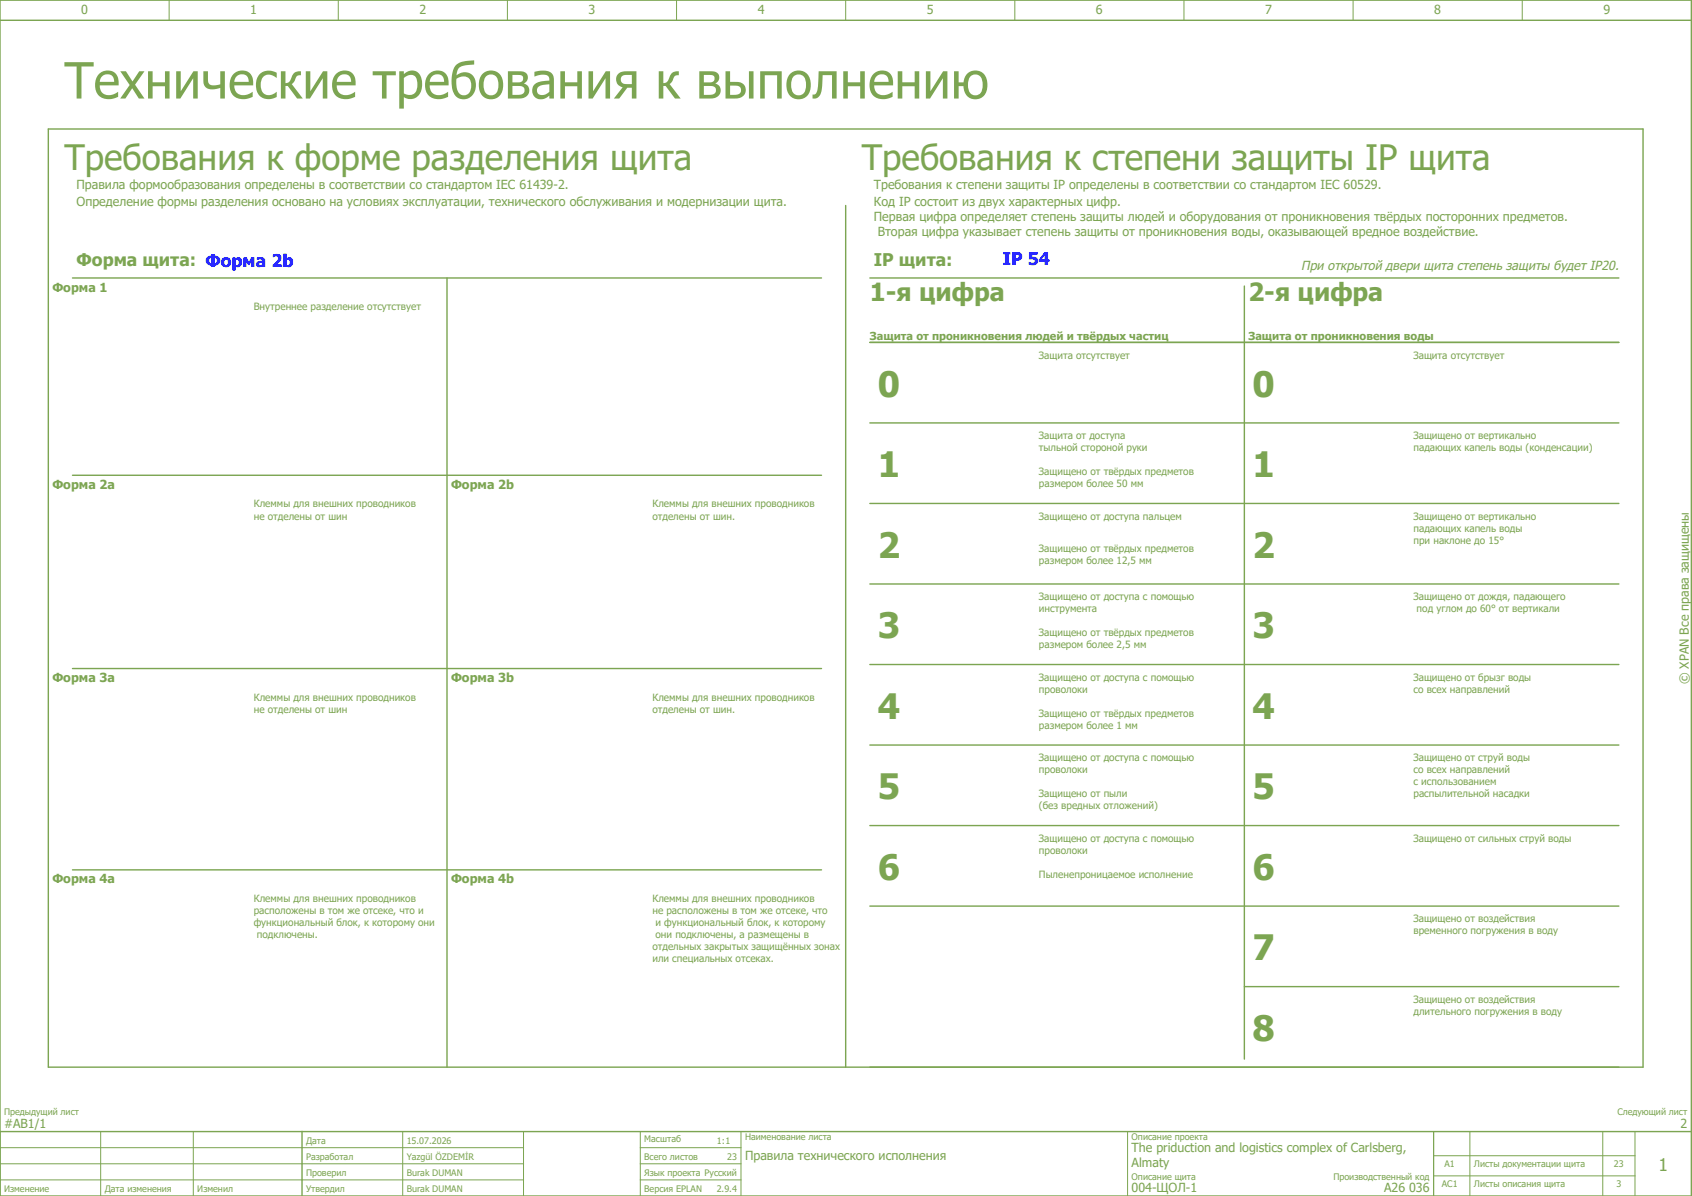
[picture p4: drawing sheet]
<svg xmlns="http://www.w3.org/2000/svg" width="420mm" height="297mm" viewBox="0 0 420 297" stroke-linecap="round" stroke-linejoin="round" font-family="sans-serif">
<defs><g id="words">
<text font-size="12.4" fill="#7ca552" x="16" y="24.5">Технические требования к выполнению</text>
<g font-size="8.7" fill="#7ca552">
<text x="16" y="42.2">Требования к форме разделения щита</text>
<text x="214" y="42.2">Требования к степени защиты IP щита</text>
<text x="218" y="98.5">0</text>
<text x="311" y="98.5">0</text>
<text x="218" y="118.5">1</text>
<text x="311" y="118.5">1</text>
<text x="218" y="138.5">2</text>
<text x="311" y="138.5">2</text>
<text x="218" y="158.5">3</text>
<text x="311" y="158.5">3</text>
<text x="218" y="178.5">4</text>
<text x="311" y="178.5">4</text>
<text x="218" y="198.5">5</text>
<text x="311" y="198.5">5</text>
<text x="218" y="218.5">6</text>
<text x="311" y="218.5">6</text>
<text x="311" y="238.5">7</text>
<text x="311" y="258.5">8</text>
</g>
<g font-size="6.2" fill="#7ca552">
<text x="216" y="74.8">1-я цифра</text>
<text x="310" y="74.8">2-я цифра</text>
</g>
<text font-size="4.3" fill="#00f" x="249" y="65.8">IP 54</text>
<g font-size="4.3" fill="#7ca552">
<text x="19" y="66">Форма щита: Форма 2b</text>
<text x="217" y="66">IP щита:</text>
<text x="411.8" y="290.8">1</text>
</g>
<text font-size="3.2" fill="#7ca552" x="323.1" y="67">При открытой двери щита степень защиты будет IP20.</text>
<g font-size="3.1" fill="#7ca552">
<text x="20.2" y="3.4">0</text>
<text x="62.2" y="3.4">1</text>
<text x="104.2" y="3.4">2</text>
<text x="146.2" y="3.4">3</text>
<text x="188.2" y="3.4">4</text>
<text x="230.2" y="3.4">5</text>
<text x="272.2" y="3.4">6</text>
<text x="314.2" y="3.4">7</text>
<text x="356.2" y="3.4">8</text>
<text x="398.2" y="3.4">9</text>
<text x="19" y="47">Правила формообразования определены в соответствии со стандартом IEC 61439-2.</text>
<text x="217" y="47">Требования к степени защиты IP определены в соответствии со стандартом IEC 60529.</text>
<text x="19" y="51">Определение формы разделения основано на условиях эксплуатации, технического обслуживания и модернизации щита.</text>
<text x="217" y="51">Код IP состоит из двух характерных цифр.</text>
<text x="217" y="54.8">Первая цифра определяет степень защиты людей и оборудования от проникновения твёрдых посторонних предметов.</text>
<text x="218" y="58.5">Вторая цифра указывает степень защиты от проникновения воды, оказывающей вредное воздействие.</text>
<text x="13" y="72.4">Форма 1</text>
<text x="13" y="121.4">Форма 2a</text>
<text x="112" y="121.4">Форма 2b</text>
<text x="13" y="169.4">Форма 3a</text>
<text x="112" y="169.4">Форма 3b</text>
<text x="419.4" y="169.9" transform="rotate(-90 419.4 169.9)">© XPAN Все права защищены</text>
<text x="13" y="219.4">Форма 4a</text>
<text x="112" y="219.4">Форма 4b</text>
<text x="1" y="280">#AB1/1</text>
<text x="417.3" y="280">2</text>
<text x="281" y="286">The priduction and logistics complex of Carlsberg,</text>
<text x="185" y="288.1">Правила технического исполнения</text>
<text x="281" y="289.8">Almaty</text>
<text x="281" y="296">004-ЩОЛ-1</text>
<text x="343.7" y="296">A26 036</text>
</g>
<g font-size="2.7" fill="#7ca552">
<text x="216" y="84.5">Защита от проникновения людей и твёрдых частиц</text>
<text x="310" y="84.5">Защита от проникновения воды</text>
</g>
<g font-size="2.5" fill="#7ca552">
<text x="63" y="77">Внутреннее разделение отсутствует</text>
<text x="258" y="89">Защита отсутствует</text>
<text x="351" y="89">Защита отсутствует</text>
<text x="258" y="109">Защита от доступа</text>
<text x="258" y="112">тыльной стороной руки</text>
<text x="351" y="109">Защищено от вертикально</text>
<text x="351" y="112">падающих капель воды (конденсации)</text>
<text x="258" y="118">Защищено от твёрдых предметов</text>
<text x="258" y="121">размером более 50 мм</text>
<text x="63" y="126">Клеммы для внешних проводников</text>
<text x="63" y="129">не отделены от шин</text>
<text x="162" y="126">Клеммы для внешних проводников</text>
<text x="162" y="129">отделены от шин.</text>
<text x="258" y="129">Защищено от доступа пальцем</text>
<text x="351" y="129">Защищено от вертикально</text>
<text x="258" y="137">Защищено от твёрдых предметов</text>
<text x="351" y="132">падающих капель воды</text>
<text x="351" y="135">при наклоне до 15°</text>
<text x="258" y="140">размером более 12,5 мм</text>
<text x="258" y="149">Защищено от доступа с помощью</text>
<text x="351" y="149">Защищено от дождя, падающего</text>
<text x="258" y="152">инструмента</text>
<text x="351.8" y="152">под углом до 60° от вертикали</text>
<text x="258" y="158">Защищено от твёрдых предметов</text>
<text x="258" y="161">размером более 2,5 мм</text>
<text x="258" y="169">Защищено от доступа с помощью</text>
<text x="258" y="172">проволоки</text>
<text x="351" y="169">Защищено от брызг воды</text>
<text x="351" y="172">со всех направлений</text>
<text x="63" y="174">Клеммы для внешних проводников</text>
<text x="63" y="177">не отделены от шин</text>
<text x="162" y="174">Клеммы для внешних проводников</text>
<text x="162" y="177">отделены от шин.</text>
<text x="258" y="178">Защищено от твёрдых предметов</text>
<text x="258" y="181">размером более 1 мм</text>
<text x="258" y="189">Защищено от доступа с помощью</text>
<text x="351" y="189">Защищено от струй воды</text>
<text x="258" y="192">проволоки</text>
<text x="351" y="192">со всех направлений</text>
<text x="351" y="195">с использованием</text>
<text x="258" y="198">Защищено от пыли</text>
<text x="258" y="201">(без вредных отложений)</text>
<text x="351" y="198">распылительной насадки</text>
<text x="258" y="209">Защищено от доступа с помощью</text>
<text x="351" y="209">Защищено от сильных струй воды</text>
<text x="258" y="212">проволоки</text>
<text x="258" y="218">Пыленепроницаемое исполнение</text>
<text x="63" y="224">Клеммы для внешних проводников</text>
<text x="63" y="227">расположены в том же отсеке, что и</text>
<text x="162" y="224">Клеммы для внешних проводников</text>
<text x="162" y="227">не расположены в том же отсеке, что</text>
<text x="63" y="230">функциональный блок, к которому они</text>
<text x="63.8" y="233">подключены.</text>
<text x="162.8" y="230">и функциональный блок, к которому</text>
<text x="162.8" y="233">они подключены, а размещены в</text>
<text x="351" y="229">Защищено от воздействия</text>
<text x="351" y="232">временного погружения в воду</text>
<text x="162" y="236">отдельных закрытых защищённых зонах</text>
<text x="162" y="239">или специальных отсеках.</text>
<text x="351" y="249">Защищено от воздействия</text>
<text x="351" y="252">длительного погружения в воду</text>
</g>
<g font-size="2.2" fill="#7ca552">
<text x="1" y="277">Предыдущий лист</text>
<text x="401.6" y="277">Следующий лист</text>
<text x="76" y="284">Дата</text>
<text x="101" y="284">15.07.2026</text>
<text x="160" y="283.6">Масштаб</text>
<text x="178" y="284">1:1</text>
<text x="185" y="283">Наименование листа</text>
<text x="281" y="283">Описание проекта</text>
<text x="76" y="288">Разработал</text>
<text x="76" y="292">Проверил</text>
<text x="101" y="288">Yazgül ÖZDEMİR</text>
<text x="101" y="292">Burak DUMAN</text>
<text x="160" y="288">Всего листов</text>
<text x="160" y="292">Язык проекта Русский</text>
<text x="180.6" y="288">23</text>
<text x="281" y="293">Описание щита</text>
<text x="331.1" y="293">Производственный код</text>
<text x="358.7" y="289.9">A1</text>
<text x="366" y="289.9">Листы документации щита</text>
<text x="400.8" y="289.9">23</text>
<text x="1" y="296">Изменение</text>
<text x="26" y="296">Дата изменения</text>
<text x="49" y="296">Изменил</text>
<text x="76" y="296">Утвердил</text>
<text x="101" y="296">Burak DUMAN</text>
<text x="160" y="296">Версия EPLAN</text>
<text x="178" y="296">2.9.4</text>
<text x="358" y="294.9">AC1</text>
<text x="366" y="294.9">Листы описания щита</text>
<text x="401.4" y="294.9">3</text>
</g>
</g></defs>
<g fill="none" stroke="#7ca552" stroke-width=".35">
<path d="M0 0h420v297h-420zM0 5h420M12 32h396v233h-396zM210 51v214M18 69h186M111 69v196M216 69h186M309 71v192M216 85h186M18 118h186M216 105h186M216 125h186"/>
<path d="M216 145h186M18 166h186M216 165h186M216 185h186M18 216h186M216 205h186M216 225h186M309 245h93M0 281h420M75 281v16"/>
</g>
<g fill="none" stroke="#7ca552" stroke-width=".25">
<path d="M42 0v5M84 0v5M126 0v5M168 0v5M210 0v5M252 0v5M294 0v5M336 0v5M378 0v5M0 285h130M0 289h130M0 293h130"/>
<path d="M25 281v16M48 281v16M100 281v16M130 281v16M159 281v16M159 285h25M159 289h25M159 293h25M184 281v16M280 281v16M356 287h50M356 281v16"/>
<path d="M356 292h50M365 281v16M398 281v16M406 281v16"/>
</g>
<use href="#words"/>
</svg>
